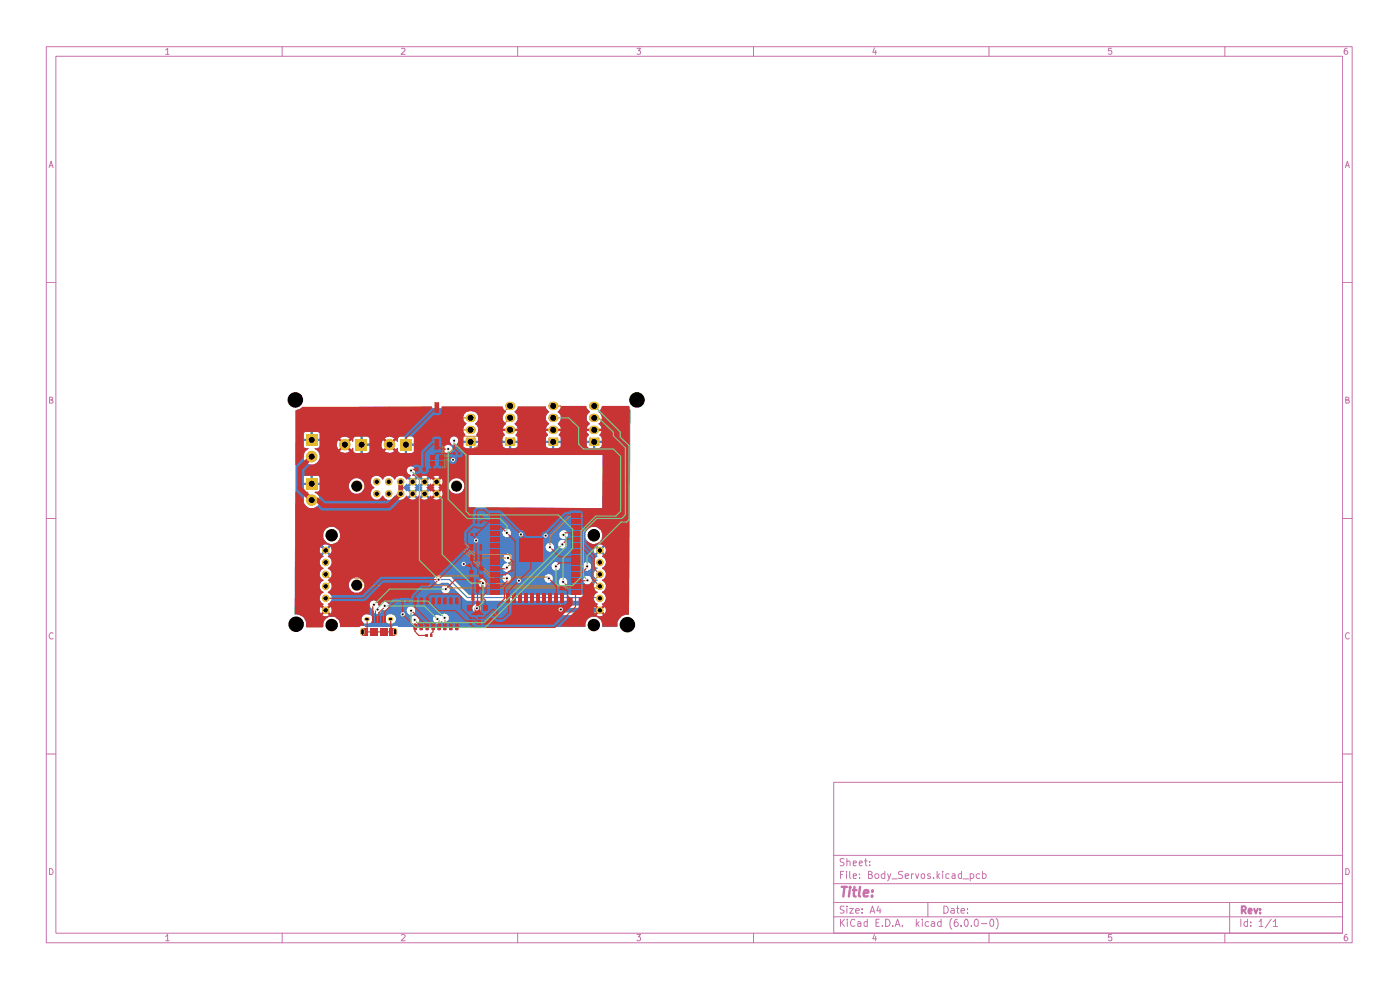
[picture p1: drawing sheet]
<svg xmlns="http://www.w3.org/2000/svg" width="297mm" height="210mm" viewBox="0 0 297 210" stroke-linecap="round" stroke-linejoin="round" font-family="sans-serif">
<g fill="none" stroke="#c872ab" stroke-width=".21">
<path d="M9.8 9.9h277.1v190.1h-277.1zM11.9 11.9h272.9v186.1h-272.9zM35.1 10.6l.5-.4v1.3M35.1 11.5h.8M59.9 9.9v2M85.2 10.3l.5-.1 .2 .4-.8 .9h.8M109.8 9.9v2M135.1 10.2h.8l-.4 .6h.3v.6h-.7M159.9 9.9v2M185.5 10.2l-.3 .9h.7M185.8 10.7v.8M209.8 9.9v2"/>
<path d="M235.8 10.2h-.6l-.1 .6h.7a.48 .48 0 0 1 0 .6 .48 .48 0 0 1-.7 0M259.8 9.9v2M285.7 10.2l-.4 .1-.1 1 .2 .2 .4-.1 .1-.4-.2-.2h-.5v.2M10.4 35.6l.4-1.4 .5 1.4M10.5 35.1h.7M285.4 35.6l.4-1.4 .5 1.4M285.5 35.1h.7M9.8 59.9h2.1M284.8 59.9h2.1M10.5 84.8h.6v-.5l-.6-.1v1.3h.5l.3-.4-.4-.3M285.5 84.8h.6v-.5l-.6-.1v1.3h.5l.3-.4-.4-.3M9.8 110h2.1"/>
<path d="M284.8 110h2.1M11.3 134.4a.57 .57 0 0 0-.8 0 .57 .57 0 0 0 0 .8l.3 .4 .5-.2M286.3 134.4a.57 .57 0 0 0-.8 0 .57 .57 0 0 0 0 .8l.3 .4 .5-.2M9.8 159.9h2.1M284.8 159.9h2.1M176.9 165.9h107.9v32.1h-107.9zM10.5 184.2a.71 .71 0 0 1 .7 .5 .71 .71 0 0 1-.2 .8h-.5zM35.1 198.6l.5-.4v1.4M35.1 199.6h.8M59.9 198v2M85.2 198.4l.1-.2h.4l.2 .4-.8 1h.8M109.8 198v2"/>
<path d="M135.1 198.2h.8l-.4 .5 .4 .3-.1 .5-.5 .1-.2-.2M159.9 198v2M176.9 194.5h107.9M176.9 191.4h107.9M176.9 187.5h107.9M176.9 181.4h107.9M178.3 195v1.5M178.3 185.5h.4M178.5 195.7l.7 .8M179 184.8h-.7v1.6M179.1 192.3h-.8a.61 .61 0 0 0 .1 .6 .61 .61 0 0 0 .6 .2l.1 .4a.6 .6 0 0 1-.9 .1M179.1 182.2h-.8a.53 .53 0 0 0 .1 .6 .53 .53 0 0 0 .5 .2l.2 .2-.2 .4h-.7"/>
<path d="M179.2 195l-.9 .9M179.6 184.8v.2M179.6 185.3v1.1M179.7 192.2v.2M179.7 182.8v-.1a.36 .36 0 0 1 .6 .2v.7M179.7 182.1v1.5M179.7 192.7v1M179.7 195v.2M179.7 195.5v1M180.3 192.7h.7l-.7 1h.7M180.3 184.8v1.3l.2 .3M181 185.8l.7-.1-.2-.4-.5 .1v.9h.6"/>
<path d="M181 183.1l.7-.1-.2-.4-.5 .1v.9h.6M181.4 195.2l-.4-.2a.78 .78 0 0 0-.6 .7 .78 .78 0 0 0 .6 .8l.4-.2M181.5 193.2l.8-.1-.1-.3-.4-.1-.3 .3v.5l.3 .2 .4-.1M181.9 195.6h.6l.1 .9M182.3 183.1l.7-.1-.2-.4-.4 .1-.1 .7 .2 .2h.4M182.4 186.2v.2M182.4 185.4v.1M182.6 195.9l-.7 .1v.4h.7M182.9 193.5v.2M182.9 192.8v.2M183.4 182.6h.6M183.6 182.1v1.3l.4 .2"/>
<path d="M184 195.6l-.4-.1-.3 .2v.6l.3 .2 .4-.1M184 195v1.5M184.2 185.5h.6l.2-.4-.3-.3h-.5v1.6h.5l.3-.2 .1-.4-.4-.3M184.5 183.5v.1M184.5 182.7v.2M184.6 193.7l.5-1.5 .5 1.5M184.7 193.3h.7M185.5 198.2l-.3 .9h.7M185.6 185.6a.47 .47 0 0 1 .4-.3 .47 .47 0 0 1 .4 .3v.4l-.3 .4-.4-.2zM185.8 198.6v1M185.8 195.7h.6M186.4 192.2l-.4 1h.9"/>
<path d="M186.5 195h-.7v1.5h.7M186.7 192.7v1M187.2 196.3v.2M187.7 185.4a.52 .52 0 0 0-.8 .2l.2 .7h.6M187.7 184.8v1.6M187.9 195a.78 .78 0 0 1 .9 .7 .78 .78 0 0 1-.9 .8zM188.3 185.3l.3 1.1M189 185.3l-.7 1.6M189.2 186.4h1.1M189.4 196.3v.2M189.9 196.5l.5-1.5 .5 1.5M190.1 196.1h.7"/>
<path d="M191.4 196.3v.2M191.5 184.9a.67 .67 0 0 0-.9 .2l.1 .3a.62 .62 0 0 1 .7 .8 .64 .64 0 0 1-.8 .1M192 185.8l.8-.1-.1-.3-.4-.1-.3 .2 .1 .8h.6M193.4 185.3v1.1M193.8 185.3l-.4 .3M194.2 185.3l.4 1.1 .3-1.1M194.4 195v1.5M194.6 195.9l.4 .6M195 195.5l-.6 .6M195.4 185.6l.3-.3 .4 .1v.9l-.4 .1-.3-.4zM195.7 195v.2M195.7 195.5v1"/>
<path d="M196.8 191.4v3.1M197 195.6h-.6l-.1 .7a.52 .52 0 0 0 .7 .1M197.4 185.4l-.4-.1-.2 .2v.3l.6 .2v.3h-.6M197.6 195.6h.6l.1 .9M198 186.2v.2M198.3 195.9h-.5l-.3 .3 .3 .3 .5-.1M198.8 184.8v1.6M198.9 185.8l.4 .6M199.3 185.3l-.5 .6M199.6 195.6h-.5l-.2 .7a.52 .52 0 0 0 .7 .1M199.6 195v1.5M200 184.8v.2"/>
<path d="M200 185.3v1.1M200.2 192.2a.78 .78 0 0 1 1 .8 .78 .78 0 0 1-1 .7zM201.3 185.4l-.4-.1-.2 .2v.7l.2 .2 .4-.1M201.8 192.8h.6v.9M201.9 194.8a1.74 1.74 0 0 0 0 2.3M202 185.4l.4-.1 .2 .2v.9M202.4 193.1h-.5l-.2 .3 .2 .3 .5-.1M202.6 185.7l-.7 .2 .2 .5 .5-.1M202.9 192.7h.6M203.1 192.2v1.3l.4 .2M203.1 195l-.4 .1a1.38 1.38 0 0 0-.2 1.3 .52 .52 0 0 0 .8-.1l-.1-.6-.3-.1-.4 .1-.1 .2M203.9 193.2l.7-.1v-.3l-.5-.1-.2 .3v.5l.2 .2 .5-.1"/>
<path d="M203.9 196.3v.2M204 185.4l-.5-.1-.2 .3 .1 .6 .1 .2 .5-.1M204 184.8v1.6M204.3 186.4h1.2M204.9 195a.89 .89 0 0 1 .3 1.4l-.1 .1a.88 .88 0 0 1-.2-1.5zM205.2 193.5v.2M205.2 192.8v.2M205.8 185.4a.52 .52 0 0 1 .8 .2l-.2 .7h-.6M205.8 185.3v1.6M206.1 196.3v.2M206.8 195.2l.4-.2 .3 .3v1l-.4 .2a.93 .93 0 0 1-.3-1.3zM207.9 185.4a.52 .52 0 0 0-.8 .2l.2 .7h.6"/>
<path d="M208.2 195.9h1.2M208.4 185.4a.52 .52 0 0 1 .8 .2l-.2 .7h-.6M208.4 184.8v1.6M209.8 198v2M210.3 195a.89 .89 0 0 1 .4 1.4l-.2 .1a.88 .88 0 0 1-.2-1.5zM211.3 194.8a1.74 1.74 0 0 1 0 2.3M235.8 198.2h-.6l-.1 .7 .3-.2 .4 .1v.7l-.4 .1-.3-.2M259.8 198v2M260.9 191.4v6.6M263.2 195v1.5M264.7 195.6l-.5-.1-.3 .3v.5l.3 .2 .5-.1M264.7 195v1.5"/>
<path d="M265.3 196.3v.2M265.3 195.6v.1M267.1 195.5l.4-.5v1.5M267.1 196.5h.9M269.7 195l-1.3 1.8M270.1 195.5l.5-.5v1.5M270.1 196.5h.9M285.5 184.2a.71 .71 0 0 1 .7 .5 .71 .71 0 0 1-.2 .8h-.5zM285.7 198.2a.58 .58 0 0 0-.5 .6v.7l.5 .1 .2-.3v-.3l-.2-.3h-.3l-.2 .3"/>
</g>
<path d="M263.4 193.1h.6a.47 .47 0 0 0 .3-.4 .47 .47 0 0 0-.3-.5h-.6v1.6M263.8 193.1l.5 .7M264.9 193.3l.7-.1-.2-.5-.4 .1-.1 .8 .1 .2 .5-.1M266.1 192.7l.3 1.1 .4-1.1M267.3 193.6v.2M267.3 192.8v.2" fill="none" stroke="#c872ab" stroke-width=".42"/>
<path d="M178.6 188.1h1.1M179.2 188.1l-.3 2.1M180.3 188.8l-.2 1.4M180.3 188.1v.3M180.9 188.8h.8M181.3 188.1l-.2 1.8 .4 .3M182.5 188.1l-.3 1.8 .3 .3M183.2 189.5l1-.2-.1-.4h-.7l-.2 1 .3 .3 .6-.1M185 190v.2M185.1 188.9v.2" fill="none" stroke="#c872ab" stroke-width=".51"/>
<path d="M62.7 87l1.3-.6 42.7 .2 .7 .7-.6 .8a1.42 1.42 0 0 0 .6 1.8l-.6 .7a1.51 1.51 0 0 0 .3 1.6l-.4 .6-.1 .7h3.2v-.7l-.5-.5a1.53 1.53 0 0 0-.2-2.5l.4-.2a1.52 1.52 0 0 0-.4-2.3l.5-.6h6.3l.6 .7a1.4 1.4 0 0 0 0 2.4 1.59 1.59 0 0 0-.4 2.1l.1 .5-.4 .4v.7h3.2v-.7l-.5-.4a1.84 1.84 0 0 0 .2-2.1l-.4-.4 .1-.2a1.45 1.45 0 0 0 .3-1.9l-.4-.4 .6-.7h5.6l.6 .6-.6 1v.9l.6 .6v.2a1.41 1.41 0 0 0-.1 2.3l-.5 .7v.5h3.2v-.5l-.5-.8a1.36 1.36 0 0 0-.3-2.3 1.43 1.43 0 0 0 0-2.5l.5-.6 6.4 .1-.4 43.4-.7 .1-1 .4-.6 .9-.1 1.3h-3.2v-.7a1.7 1.7 0 0 0-2.7-1.2 1.8 1.8 0 0 0-.9 1.9h-39.7l-.7-.3-.7 .3h-5.5l-.2-.2a.99 .99 0 0 0-1.2 .2h-4.1v-.7l-.2-.7-.3-.3h5.1l.1 .4 .6 .5h1l.3-.2 .3-.7h2.7l.1 .4 .6 .5h1l.3-.2 .3-.5h3.1a.95 .95 0 0 0 .6 .9l.8-.1 .4-.6v-.4h3l.2 .7 .2 .1a.86 .86 0 0 0 1.2-.3h.3a1.05 1.05 0 0 0 1.4-.3v-.8l-.3-.3a.89 .89 0 0 0-1.4 .2h-.3a.94 .94 0 0 0-1.3 .7h-3l-.3-.5a1.03 1.03 0 0 0-1.3 .1l-.2 .6h-3.1v-.4l-.3-.5a1.26 1.26 0 0 0-1.4-.2l-.5 .5-.1 .4h-2.7l-.3-.7a1.26 1.26 0 0 0-1.4-.2l-.5 .5-.1 .4h-5.1l-.8-.5h-.9l-.4 .3a1.8 1.8 0 0 0-.9 1.9h-3.7v-1a2.29 2.29 0 0 0-2.4-1.7v-.8h5.3a1.28 1.28 0 0 0 2 1 1.28 1.28 0 0 0-.2-2.2h8.8l.3 .6 .4 .2 .1 .4a1.06 1.06 0 0 0 1.1 .7l.4-.2 .2-.5h5.4l.2 .7 .2 .1a.97 .97 0 0 0 1.4-.4l-.1-.9h12.2v.2a.89 .89 0 0 0 .8 .8 .89 .89 0 0 0 .9-.5l.1-.8-.4-.4a.91 .91 0 0 0-1.4 .7l-12.3-.1a.95 .95 0 0 0-1-.2 .95 .95 0 0 0-.6 .8h-5.4l.1-.2 .4 .2 .7-.2 .4-.4v-.7a.99 .99 0 0 0-1.1-.5 .99 .99 0 0 0-.8 .8l-.4-.2v-.4a.94 .94 0 0 0-1-.5 .94 .94 0 0 0-.8 .9h-8.8v-.3a1.27 1.27 0 0 0 .8-1.2 1.27 1.27 0 0 0-.9-1.2 1.68 1.68 0 0 0 .9-1.5h3.6v.4a2.11 2.11 0 0 0 1.1 1.2h1.1l.8-.7h16.6a.89 .89 0 0 0 1.2 .8l.6-.5v-.7l-.2-.3a.96 .96 0 0 0-1.6 .7h-16.6l.1-.1a1.94 1.94 0 0 0-.2-2h15.2v.2a.95 .95 0 0 0 1.4 .7l.1-.2h1.5l3.7 3.7 .3 .1h27l.1 .4 .6 .4-.3 .2h-7a1.1 1.1 0 0 0-1.6 .5l.2 1 .3 .3 .5 .3 7.7 .1a1.31 1.31 0 0 0 1.8-.6 1.31 1.31 0 0 0-.7-1.8l.1-.2a1.27 1.27 0 0 0 .7-1.2 1.27 1.27 0 0 0-.8-1.2 1.55 1.55 0 0 0 .7-1.6l-.1-.5-.6-.4 .1-.1a1.3 1.3 0 0 0 .6-1.6l-.1-.4-.6-.4 .1-.1a1.36 1.36 0 0 0 .3-2.2l-.4-.3 .2-.2-.6-.7-.7 .7 .1 .1v.2a1.31 1.31 0 0 0-.7 1.2 1.31 1.31 0 0 0 .7 1.2v.1a1.19 1.19 0 0 0-.6 1.6l.1 .5 .6 .4a1.33 1.33 0 0 0-.8 1.2 1.33 1.33 0 0 0 .7 1.3h.1l-.6 .6h-26.8l-2.5-2.5h4.6a.93 .93 0 0 0 .7 .9 .93 .93 0 0 0 1.1-.5v-.7l-.2-.2a.86 .86 0 0 0-1-.3l-.4 .2-.2 .6h-4.6l-1-1h10.7a.89 .89 0 0 0 .9 .9 .89 .89 0 0 0 .9-.9h7.1l.2 .7 .5 .2 .6-.2h1.7a.95 .95 0 0 0 .8 .9 .95 .95 0 0 0 1-.4l-.1-.8h3.5l.2 .5 .3 .3a.97 .97 0 0 0 1.4-1l-.5-.6-.7-.1-.5 .3-.2 .6h-3.5a.87 .87 0 0 0-1-.6 .87 .87 0 0 0-.7 .9h-1.6l.4-.3v-.8a1.03 1.03 0 0 0-1.1-.5l-.5 .2-.2 .7h-7.1a.92 .92 0 0 0-.6-.8 .92 .92 0 0 0-1 .1l-.2 .7h-10.7l-.1-.3-.5-.1h-1.6l-.2-.1a.89 .89 0 0 0-1.4 .7h-15.3l-.6-.4a1.67 1.67 0 0 0-2.2 1.6h-3.6l-.3-.6-.6-.4 .1-.1a1.3 1.3 0 0 0 .7-1.6l-.2-.4-.6-.4 .1-.2h37l.2 .7a.92 .92 0 0 0 1.6-.4v-.6h8.6a.89 .89 0 0 0 .9 1 .89 .89 0 0 0 .9-1h4.8v.2a.94 .94 0 0 0 .8 .8 .94 .94 0 0 0 1-.5v-.8l-.3-.3a.94 .94 0 0 0-1.5 .6h-4.8v-.3a.92 .92 0 0 0-1-.6 .92 .92 0 0 0-.8 .9h-8.6l-.3-.4-.4-.2v-.2l.7-.3 .2-.3v-.7l-.2-.3a.94 .94 0 0 0-1.1-.1 .94 .94 0 0 0-.5 .9l.3 .5 .4 .2v.3a.87 .87 0 0 0-.9 .9h-36.9l.1-.1a1.36 1.36 0 0 0-.3-2.3l.3-.2-.7-.7-.7 .7 .3 .2a1.33 1.33 0 0 0-.9 1.2 1.33 1.33 0 0 0 .8 1.3v.1a1.19 1.19 0 0 0-.7 1.6l.2 .5 .6 .4a1.33 1.33 0 0 0-.9 1.2 1.33 1.33 0 0 0 .8 1.3v.1a1.3 1.3 0 0 0-.8 1.2 1.3 1.3 0 0 0 .8 1.2l.1 .1-.6 .4-.3 .9h-5.3l.1-12.7h5.2l.2 .6 .7-.6h.7l.7 .6 .1-.1a1.16 1.16 0 0 0 0-1.2h45.5v.1a1.06 1.06 0 0 0 1.1 .8l.5-.2h8.7l.2 .6 .7-.6h.7l.7 .6 .1-.1a.95 .95 0 0 0-.1-1.2l-.7 .7h-.7l-.7-.7-.2 .7h-8.7l.2-.4v-.7l-.2-.2h1.1l.1 .5 .5 .3 .8-.1 .4-.5h6.4l.7 .7 .6-.7-.4-.2-.9 .2h-6.4a.9 .9 0 0 0-.7-1.1v-.3h.4l.4-.3 .2-.5h3.7v.5a1.79 1.79 0 0 0 1.7 1.4 1.79 1.79 0 0 0 1.8-1.4 1.67 1.67 0 0 0-1.1-2.2h-1l-.5 .2a1.66 1.66 0 0 0-.9 1.5h-3.7v-.3l-.4-.6h-1a.9 .9 0 0 0-.5 .9 .9 .9 0 0 0 .8 .8v.3h-.4l-.5 .3-.1 .6h-1.1a.81 .81 0 0 0-1.3-.1l-.3 .7h-45.6l-.7 .7h-.7l-.7-.7-.2 .7h-5.2v-1.1h5.8l.7 .7 .6-.7a1.16 1.16 0 0 0-1.3 0h-5.8v-2.2h6v.5a1.79 1.79 0 0 0 1.7 1.4 1.79 1.79 0 0 0 1.8-1.4v-1h34.5a.95 .95 0 0 0 .7 .9 .95 .95 0 0 0 1.1-.4v-.8l-.2-.2a.84 .84 0 0 0-1.4-.1l-.2 .6h-34.5l-.2-.5-.9-.7h-1.1l-.6 .3-.5 .4-.2 1h-6l.1-7.4h1.7v.4l.3 .5 .6 .6 .4 .2h.8l.4-.2 60.9 .2v-11.3h-28.4v11.1h-32.4l.2-.2a1.81 1.81 0 0 0-.2-2.8h-.2v-.3h.6l.3-.2 .1-1h6.2v.4a1.91 1.91 0 0 0 1.2 1.2h3.5l.1 .7 .9 .6 .8-.2 .6-.6h.2l.1 .2a1.25 1.25 0 0 0 2.2-.1l.2-.1 .1 .2a1.21 1.21 0 0 0 1.7 .4l1.3-.1a.94 .94 0 0 0 1.3 0h1.2l.4 .3h.5l.5-.3-.7-.6-.7 .6h-1.2l-.7-.6-.6 .6h-1.2l.5-.5h.2v.2l.7-.7h.8l.7 .7 .1-.2h.2l.1 .2 .7-.7h.7l.7 .7 .2-.2h.1l.1 .2a1.25 1.25 0 0 0 2.2-.1 1.19 1.19 0 0 0-.7-1.8l.4-.4h1.8v.3a1.66 1.66 0 0 0 1.2 1.3l1-.1a1.66 1.66 0 0 0 1-1.9 1.66 1.66 0 0 0-1.8-1.3 1.66 1.66 0 0 0-1.4 1.7h-1.7l.1-.1a1.24 1.24 0 0 0-.4-1.9 1.24 1.24 0 0 0-1.8 .6h-.2l-.1-.2-.7 .7 .7 .7 .3-.3 .7 .8-.7 .8h-.2l-.1-.1-.7 .6h-.7l-.7-.6-.1 .1h-.3v-.1l-.7 .6h-.8l-.7-.6v.1h-.3l-.7-.8 .3-.2h1.2l.1 .2-.1 .2 .6 .7 .7-.7-.2-.1 .1-.2 1.3-.1 .2 .2-.2 .2 .7 .7 .7-.7-.3-.1 .3-.3-.7-.7-.7 .7h-1.2l-.7-.7-.6 .7h-1.2l.5-.6h.2v.3l.7-.7h.8l.7 .7 .1-.3h.2l.1 .3 .7-.7-.7-.7-.1 .2h-.3v-.2l-.7 .7h-.8l-.7-.7v.2h-.3v-.2a1.27 1.27 0 0 0-1.2-.6 1.27 1.27 0 0 0-1.1 .8h-.2v-.2a1.27 1.27 0 0 0-1.2-.6 1.27 1.27 0 0 0-1.1 .8h-.3v-.2a1.32 1.32 0 0 0-1.3-.5 1.32 1.32 0 0 0-1 .9v.7l.7 .8v.1a1.11 1.11 0 0 0-.7 1.2h-2.6a1.67 1.67 0 0 0 1.2-1.9 1.67 1.67 0 0 0-1.8-1.3 1.67 1.67 0 0 0-1.5 1.6h-6.2v-.2h-3.4v1.2l.4 .2h.6v.3a1.42 1.42 0 0 0-1 1.5h-1.7v-3.8l5.1 .1v-1.1l-.2-.4h-1.2v1.4h-.5v-1.4h-1.2l-.3 .3v1.1h-1.7v-2.5h23.6l.2 .7 .7 .3-.3 .3 .6 .7 .7-.7h1.2l.7 .7 .7-.7-.5-.2-.9 .2h-1.3l-.6-.2v-.2l.6-.5v-.7l-.2-.2a.84 .84 0 0 0-1.4-.2l-.2 .7h-23.6v-3h1.7v.5a1.69 1.69 0 0 0 2.1 1.2 1.73 1.73 0 0 0 1.4-1.6 1.73 1.73 0 0 0-1.2-1.7l.9-.2 .2-.3v-.4h3.7v.4a1.82 1.82 0 0 0 2.7 1.1l.6-.8h.1v.7l.5 .4h2.5l.4-.3 .1-1.2h-1.4v1.4h-.5v-1.7h4.4l.1 .8a1.75 1.75 0 0 0 1.7 1 1.75 1.75 0 0 0 1.5-1.1l.2 .1 .1 .7 .4 .3h2.5l.4-.3v-.6h6.3v.2a.91 .91 0 0 0 .8 .7 .91 .91 0 0 0 .9-.4l.1-.8a.92 .92 0 0 0-1-.6 .92 .92 0 0 0-.8 .9h-6.3v-.6h-1.4v1.4h-.5v-1.9h1.9v-.6h7.6l.3 .6 .4 .3h2.2l.1 .4 .5 .3h1.9l.5-.3 .1-.4h5.2l.2 .4 .5 .3h1.9l.5-.3 .1-.4h6l.1 .4 .5 .3h2l.5-.3 .1-.4h5.5l.1 .4 .5 .3h2l.4-.3 .2-.3v-.5h-1.4v1.1h-.5v-1.1h-1.3v.4h-5.5v-.4h-1.4v1.1h-.5v-1.1h-1.3v.4h-6v-.4h-1.3v1.1h-.6v-1.1h-1.3v.4h-5.2v-.4h-1.3v1.1h-.5v-1.1h-1.3v.4h-1.9l.5-.3 .3-.3v-.7l-.4-.4a.91 .91 0 0 0-1.4 .8h-7.6v-.6l-.3-.3h-1.1v1.5h-.5v-1.5h-1.1l-.3 .3-.1 .7-.2 .1a1.71 1.71 0 0 0-1.5-1.1 1.71 1.71 0 0 0-1.6 1l-.2 .7h-4.4v-.2h1.9l-.1-1.2-.3-.3h-1v1.5h-.5v-1.5h-1.1l-.5 .4v.7l-.2-.1a1.08 1.08 0 0 0-.9-.8 1.67 1.67 0 0 0-2.3 1.5h-3.7v-.7h-3.4v1.2l.5 .3h.5l-.3 .4a1.61 1.61 0 0 0-.7 1.3h-1.7v-3.8h5.1v-1l-.4-.4h-1v1.4h-.5v-1.4h-1.1l-.4 .3v1.1h-1.7v-1.9h35.6l.1 .7 .3 .4-.4 .6v.7h3.1v-.7l-.4-.4a1.84 1.84 0 0 0 .2-2.1l-.4-.4 .1-.2a1.45 1.45 0 0 0 .3-1.9 1.89 1.89 0 0 0-2.1-.5 1.48 1.48 0 0 0-.7 1.9l.6 .7-.5 .5-.2 .7h-35.6z" fill="#4d7fc4"/>
<path d="M93 122.9h2.3l3.8 3.8h28l.2 .2" fill="none" stroke="#4d7fc4" stroke-width=".25"/>
<path d="M119 129.3v.2h8.3" fill="none" stroke="#4d7fc4" stroke-width="1"/>
<path d="M99.8 91.2h-3.4l-2.2 2.1v7.6l.3 .3v11.2l10.3 10.3h2.7M99.8 88.6h-3.2l-2.8 2.8v9.7l.3 .2v11.2l11.2 11.3h2.3l1.4-1.4h7.2l.2 .3M108.2 88.6l-4.3 4.4h-.9l-4.1 3.8v7.8l-1.8 1.8v7.2l3.9 4h7l.5 .5v1.3l-1 1M108.2 86.1l-4 4v1.1l-1.3 1.3h-5.1v1.1l-3.1 3.1v4.1l.2 .2v11.2l6.3 6.2h6.6M117.3 86.1h1.6l3.6 3.6v4l1.8 1.8h6.6l1.3 1.3v11.7l-1.1 1h-10.1l-4.3 4.3v2.3M69.1 124.4l1.8-1.8h5.4l2.1 2.1 .4-.5h16l.5 .5h31.6l.4-.3M69.1 121.8l.9 1 .6-.6h31.3l2.1 2.1h20.8l2.5-2.5" fill="none" stroke="#ce7d2c" stroke-width=".25"/>
<g fill="#c83434">
<path d="M62.7 87l.8-.2 .7-.5 27.4-.1 .1 .3-6.1 6.1-.9 .1-.3 .3-.1 .7-.3-.4-1 1 1 1 .3-.3 .1 .7 .5 .4h2.5l.3-.2 .1-3-.3-.4 1.4-1.4h9.4l.1 .7 .3 .4-.4 .6v1.9l.6 .4h1.9l.5-.3 .1-.4h5.2l.2 .4 .5 .3h1.9l.6-.4v-.3h6l.1 .4 .5 .3h2l.5-.3 .1-.4h5.5l.1 .4 .5 .3h2l.4-.3 .2-.3v-1.5l-.5-.6 .4-1h-3.1l.5 .9-.5 .6v1.5h-5.5v-1.6l-.5-.4 .5-1h-3.2l.4 .8-.4 .6v1.6h-6v-1.6l-.5-.5 .5-.9h-3.1l.4 1-.3 .2-.2 .4v1.4h-5.2v-1.6l-.4-.4 .3-.7a1.42 1.42 0 0 0-.5-1.8l.5-.7a1.38 1.38 0 0 0-.9-1.9h-.9a1.35 1.35 0 0 0-1.1 1.9l.6 .7-.5 .5-.2 .7h-9.4l3-3h1.3l.4-.3 .1-1.6h12.9l.2 .7 .6 .4-.6 .8a1.48 1.48 0 0 0 .6 1.8 1.19 1.19 0 0 0-.7 1h3.1l-.1-.4-.6-.7a1.48 1.48 0 0 0 0-2.5l.4-.3 .4-.8h5.9l.2 .7 .5 .5a1.4 1.4 0 0 0 0 2.4l-.5 .6-.2 .5h3.2l-.1-.4-.6-.6 .6-.7 .1-1-.7-.8 .8-1.3 5.4 .1v.5l.6 .6-.6 1v.9l.6 .8-.5 .4-.1 .5h3.1l-.2-.6-.5-.4 .2-.2a1.37 1.37 0 0 0-.2-2.3l.4-.4 .5-.9h5.6l.2 .2-.2 44-.7 .1a2.11 2.11 0 0 0-1.7 1.7l-.1 .8h-3.1l-.3-1.3-.8-.7-1.1-.1-.7 .3a2.01 2.01 0 0 0-.8 1.7l-5.1 .1-.1-.1 2.3-2.3h5.4l.4 .2 .9-.1-.6-.8-.7 .7h-5.4l1-1h3.8l.2 .6 .7-.6h.7l.8 .6 .1-.4-.1-.9-.8 .7h-.7l-.7-.7-.2 .7h-3.8l.6-.7v-2.1h.6l.2-.4v-2.3h1.4l.5-.5 .5 .5a1.26 1.26 0 0 0 .7 1.6v.1a1.33 1.33 0 0 0-.3 2.1l.3 .2 .1 .2-.2 .2 .7 .7 .6-.7-.2-.2 .1-.2a1.31 1.31 0 0 0 .7-1.2 1.31 1.31 0 0 0-.8-1.2 1.55 1.55 0 0 0 .7-1.6l-.1-.5-.6-.4 .1-.1a1.33 1.33 0 0 0 .7-1.2 1.33 1.33 0 0 0-.8-1.2 1.55 1.55 0 0 0 .7-1.7l-.1-.5-.6-.4 .1-.1a1.31 1.31 0 0 0 .7-1.2 1.31 1.31 0 0 0-.9-1.2l-.8 .1a1.51 1.51 0 0 0-.9 1.2l-1.5-1.5v-.5l.2-.1 .1 .2a1.88 1.88 0 0 0 3.1-.9 1.82 1.82 0 0 0-1-2.1 1.82 1.82 0 0 0-2.2 .5l-.1 .1h-.2v-.1l-.7-.6-.1-3.3-.3-.2h-2.2l-.4 .3h-.8l-4.1 4.1h-.1a1.09 1.09 0 0 0-.8 1h-3.1l-.3-.2a1.17 1.17 0 0 0-1-1.1l-4.1-4h-2.6l-.6-.7 24.7 .1v-11.3h-28.4v11.1h1.5v.2l-.5 .6-.2 .8v.5l.2 .3-.2 1.2h-.1l-1.6 1.7v2.3l.6 .8-6.1 6-.7 .3h-11.5l-3.9 3.9h-6.7l-.7-.6a1.68 1.68 0 0 0 .9-1.5h3.6v.3a2.35 2.35 0 0 0 1.1 1.3l1.1-.1a1.65 1.65 0 0 0 .4-2.9 1.65 1.65 0 0 0-2.6 1.4h-3.6l-.3-.6-.6-.4 .1-.1a1.33 1.33 0 0 0 .8-1.2 1.33 1.33 0 0 0-.9-1.2 1.55 1.55 0 0 0 .8-1.7l-.2-.5-.6-.4 .1-.1a1.31 1.31 0 0 0 .8-1.2 1.31 1.31 0 0 0-1-1.2l-.7 .1a1.27 1.27 0 0 0-.9 1.1 1.27 1.27 0 0 0 .8 1.2v.2a1.3 1.3 0 0 0-.8 1.2 1.3 1.3 0 0 0 .8 1.2v.1a1.32 1.32 0 0 0-.5 2.1l.5 .2v.3a1.3 1.3 0 0 0-.8 1.2 1.3 1.3 0 0 0 .8 1.2v.1a1.33 1.33 0 0 0-.4 2.1l.4 .2 .1 .2-.3 .2 .7 .7 .7-.7-.3-.2 .1-.2 .6-.5h7.2l3.9-3.9h10l-.4 .5h-1.5l-1.9 2-.3 .9-.4-.2-3.3 .2-1 1-.5-.2a.77 .77 0 0 0-1.1 .2l-.4 .5-.3-.2v-.4a1.03 1.03 0 0 0-1-.6l-.5 .3-.3 .5v2.2h-.9l-.3 .2a.95 .95 0 0 0-.5 .8 .95 .95 0 0 0 .5 .9l-.1 .6-.3-.1-.6 .3h-4.1v-.7l-.2-.7-.6-.5-.5-.3h-.9l-.5 .3a1.92 1.92 0 0 0-.8 1.9l-3.6 .1-.1-.2v-.9a2 2 0 0 0-1.2-1.5l4.7 .1a1.03 1.03 0 0 0 1.4-.1l-.7-.7-.7 .7h-4.9l-.9-.2v-.8h5.2l.2 .6 .7-.6h.7l.7 .6 .3-.4-.2-.9-.8 .7h-.7l-.6-.7-.3 .7h-5.2l.1-16h5.9v.5a1.75 1.75 0 0 0 1 1.2 1.89 1.89 0 0 0 2.5-1.2 1.83 1.83 0 0 0-1-2.1 1.83 1.83 0 0 0-2.2 .5l-.2 .5-.1 .6h-5.9v-9.3l1.7 1.6v.7a1.69 1.69 0 0 0 2.5 1.1l.4-.2 .9 .9h14.5l.4-.3 2-2 .5-.2 .6-.6h.2l.5 .6 .4 .2 .8-.2 .6-.6h.2l.1 .2a1.21 1.21 0 0 0 1.7 .4l1.2-.1a.94 .94 0 0 0 1.4 0l-.7-.6-.7 .6h-1.1l.5-.5h.1l.1 .2 .7-.7h.8l.6 .7 .3-.5v-.4l-.3-.4-.6 .6h-.8l-.7-.6-.1 .1h-.2l-.7-.8 .3-.2h1.1l.2 .2-.2 .2 .7 .7 .7-.7-.3-.1 .3-.3-.2-.1h2.1v.3a1.63 1.63 0 0 0 1.2 1.3l1-.1a1.66 1.66 0 0 0 1-1.9 1.66 1.66 0 0 0-1.8-1.3 1.66 1.66 0 0 0-1.4 1.7h-2.1l-.5-.6-.7 .7h-1.1l.5-.6h.1l.1 .3 .7-.7h.8l.6 .7 .3-.5-.2-.9-.7 .7h-.8l-.7-.7-.1 .2h-.2l-.4-.6h1.1l.7 .7 .7-.7-.5-.2-.9 .2-2.2-.2-.6 .4-.2 .4h-.3l-.3-.5-.8-.4v-.1l.3-.2 .8 .1 .6-.4v.1a1 1 0 0 0 1.2 .2 1 1 0 0 0 .5-1.1h.5l.1-1.3 .4 .1v1.2h.4l.2-.3h.3l.2 .3h1.3l.4-.4v-1.3l.5 .1a.93 .93 0 0 0 .8 .7 .93 .93 0 0 0 .9-.6v-.8l.9-.1 .4-.5-.1-.8-.6-.3-.6-.6 .3-1.7a1.05 1.05 0 0 0-1.5-.3l-.3 .5v.3l.3 .5-.1 .4a.84 .84 0 0 0-1.2 .2h-.4l-.4-.4v-1.3l-.2-.3h-1.5l-.2 .3v.6h-.3l-2.1 2.2v3l-.1 .1-.6-.3h-.6l-.6 .3a.93 .93 0 0 0-1.1 1.1l.2 .5 .7 .3-.7 .5-.1 .4h-.3v-.2l-.8-.6h-.7l-.6 .4-.2 .4h-.2v-.2l-.8-.6h-.8l-.6 .4-.1 .4h-.3l-.3-.5-.4-.3h-.8l-.6 .4-.2 .6v.7l.7 .8-.2 .2a1.26 1.26 0 0 0-.4 1.6 1.26 1.26 0 0 0 1.5 .7l1-.7 .1 .2 .7 .6v.2l-13.2 .1-.9-1.1-.5-.1-.8-.7 .7-.1 .3-.2 .1-1h6.2a1.92 1.92 0 0 0 1.2 1.6l1-.1a1.65 1.65 0 0 0 .4-2.9 1.65 1.65 0 0 0-2.6 1.4h-6.2v-1.8l-.2-.4h-3v-1.2l1.2-1.1a1.79 1.79 0 0 0 1.7-.8 1.79 1.79 0 0 0 .1-2h-.2h4.7a1.68 1.68 0 0 0 2.1 0l-1-1.1-1.1 1.1h-4.7l-.7-.6 .9-.2 .2-.3v-.4h3.7l.3 1 1-1h.8l.9 1 .4-.3v.7l.5 .4h2.5l.4-.3h3.4a2.07 2.07 0 0 0 2 0l-1.1-1.1-1 1.1h-3.3l.1-1.5h2.5v.5l.4 .5 1-.9-1-1.1-.4 1h-2.5l-.1-1.3h3.3l1 1 1.1-1a1.68 1.68 0 0 0-2.1 0h-3.3l-.3-.4h-2.6l-.5 .4-.1 .7-.3-.4-.9 1h-.8l-1-1-.3 1h-3.7v-1.3h4.3l1.1 1 1-1a1.66 1.66 0 0 0-2.1 0h-4.3v-1l-.4-.4h-2.6l-.4 .3v2.8l.5 .4h.5v.1l-.7 .6-.3 .7v.6l-1.5 1.5h-.2z"/>
<path d="M102.4 131.7h.6l.8-.9 .7 .3 1 .8h1.1l.4-.2 1.5-1.4 .1-2h11.3l.3-.3v-2.5l-.3-.3h-1.2v-1.1l.8 .3 .6 .7h.5v1.4l.4 .2 .5 .1v1.6l-4.2 4.1h-14.8l-.1-.4z"/>
<path d="M101.1 122.8l.6 .4h.7l.1 .2v2h-.3l-.1-.3h-.6l-.1 .9v1.3l.4 .5 .3 .2-.2 .4v1.3l.6 .5v.2h-1.2l-.2 .2-.9-.1-.3-.3 .6-.2 .2-.3v-.8l.3-.5v-.7l.2-.4-.2-2.8h1.1a.81 .81 0 0 0-.6-1v1h-.5z"/>
</g>
<g fill="none" stroke="#c83434" stroke-width=".25">
<path d="M88.3 99.6h-.8l-.3 .2M90 99.6h.1M92.6 86.4l-6.5 6.6v1.3M93.7 97.1h1.9l.5 .4M95.1 95.2h-1.5l-1-1h-.8l-1.8 1.8v3.6M96.4 93.5v1.6l1.1 1.1M96.4 96.2h-3.9l-.8 .9M98.4 119.6l.2 .4h1.1l.3 .3v.9M100.1 113.4h.1M100.1 118.4l.1 .1v1l1.1 1.1v.9l.8 .8M100.1 113.4l.9 .9v4.1M101.1 110.7h.1"/>
<path d="M101.1 110.7v-2.2l.3-.3h1.3l1 1h2.6l6.3 6.3v5.1l-4.7 4.8v4.6l-1.3 1.2h-1l-1-.9M102 109.5l1 1M102 118.4v1.9l.3 .3M102.4 112h-1.1l-.3-.2h-.6l-1.3 1.2v2.1l1 1h-.2l-8.6 8.6h-1.6l-1.6 1.7v2.5l3.8 3.8v1.3l-.5 .4v.4M103.9 110.5l-2.9 2.9M105.1 111.8h1.2l3 3v7.6l-2.3 2.3v2.3l-1.4 1.4v1.9M105.1 110.5h-2.8l-.3 .2M107.8 118.4h.2l.8 .7v1.8l-.3 .3h-.5l-.8 .7h-2.1M116.7 116.1l2 2h3.4M122.1 109.2h-2l-7.5 7.6M122.1 111.8h.7l1 1v2.8l2.3 2.3v2.7l1.2 1.2M122.1 114.3h-1.7l-1.1 1.2"/>
<path d="M122.1 115.6h.7l2.8 2.8v4.3l1.7 1.7M122.1 119.4h-3.5l-.7 .7M122.1 113h-2.2l-.4 .5M77.9 131.3v2.3l-.4 .4h5.7M79.3 128.3l-.2 .2v2.8M81.6 131.3v-1.6l2.2-2.1h1.6v2.7l2.7 2.6v1l.7 .9h1.7M82.9 131.3v1.7l.9 1M87.2 129.5l3.4 3.4M88 131.5l1.3 1.4M88.1 127.4l-.2 .2h-1.5M90.6 127.4v-.7l.7-.7h5.8l.8 .7v2.4l1.9 2h.8l.7 .6h.4M91.9 127.4v1l1.1 1.1h3.6l2.2 2.2h1.8l.7 .7h.4"/>
<path d="M93 122.9h-11.9l-4 4h-8M94.6 125l2-2.1h3.4l.3 .4v5.1l-.6 .6M102.3 122.3l.8 .8v2.6l-.8 1 .7 .6v1.7M104.6 130.3h.1M105.6 130.1l-.9-.8h-.2l-1.8 1.8h-1M107.5 122.7v.7l-1.2 1.1h-1.2M107.5 120.4l-.3 .2h-2.1M116.4 122.7l1.6 1.7v2.3M119.5 123.4l1 1.1h1.6M122.1 125.7v3l-4.4 4.4h-17.2l-.7-.7M124.5 120.1v.3l-1.6 1.5h-.8M124.6 123.1l-2.5 .1"/>
</g>
<path d="M80.1 129.3l-.4 .3v1.7M80.3 130h.1M80.3 130v1.3M81.6 128.5v.3l-1.3 1.2M92.8 131.3l.3 .4v1.2M94.3 131.1l.1 1.8" fill="none" stroke="#c83434" stroke-width=".21"/>
<path d="M66.1 96.9l-2.5 2.5v4.1l2.5 2.6h1.3l1.2 1.2h13.8l2.6-2.6v-2.5" fill="none" stroke="#c83434" stroke-width="1"/>
<g fill="#c83434">
<path d="M78.8 130.6h.4v1.4h-.4z"/>
<path d="M79.5 130.6h.4v1.4h-.4z"/>
<path d="M80.2 130.6h.3v1.4h-.3z"/>
<path d="M76.9 133.3h1.2v1.5h-1.2z"/>
<path d="M78.6 133.3h1.5v1.5h-1.5z"/>
<path d="M80.8 130.6h.4v1.4h-.4z"/>
<path d="M81.4 130.6h.5v1.4h-.5z"/>
<path d="M82.6 133.3h1.2v1.5h-1.2z"/>
<path d="M80.6 133.3h1.5v1.5h-1.5z"/>
<path d="M99.6 131.6h.5v.3h-.5z"/>
<path d="M99.6 132.2h.5v.3h-.5z"/>
<path d="M101.4 132.2h.5v.3h-.5z"/>
<path d="M101.4 131.6h.5v.3h-.5z"/>
<path d="M101.4 130.9h.5v.3h-.5z"/>
<path d="M105.4 130.1h.3v.4h-.3z"/>
</g>
<path d="M105.4 130.1h.3v.4h-.3z" fill="none" stroke="#c83434" stroke-width=".25"/>
<path d="M104.5 130.1h.2v.4h-.2z" fill="#c83434"/>
<path d="M104.5 130.1h.2v.4h-.2z" fill="none" stroke="#c83434" stroke-width=".25"/>
<g fill="#c83434">
<path d="M102.4 128.4h1v1.2h-1z"/>
<path d="M99.6 130.9h.5v.3h-.5z"/>
<path d="M99.2 128.4h1v1.2h-1z"/>
<path d="M100.2 126.1h.3v1.2h-.3z"/>
</g>
<path d="M100.2 126.1h.3v1.2h-.3z" fill="none" stroke="#c83434" stroke-width=".34"/>
<path d="M102.1 126.1h.3v1.2h-.3z" fill="#c83434"/>
<path d="M102.1 126.1h.3v1.2h-.3z" fill="none" stroke="#c83434" stroke-width=".34"/>
<path d="M91.6 132.3h.5v1.3h-.5z" fill="#c83434"/>
<path d="M91.6 132.3h.5v1.3h-.5z" fill="none" stroke="#c83434" stroke-width=".21"/>
<path d="M92.9 132.3h.5v1.3h-.5z" fill="#c83434"/>
<path d="M92.9 132.3h.5v1.3h-.5z" fill="none" stroke="#c83434" stroke-width=".21"/>
<path d="M94.1 132.3h.6v1.3h-.6z" fill="#c83434"/>
<path d="M94.1 132.3h.6v1.3h-.6z" fill="none" stroke="#c83434" stroke-width=".21"/>
<path d="M95.4 132.3h.5v1.3h-.5z" fill="#c83434"/>
<path d="M95.4 132.3h.5v1.3h-.5z" fill="none" stroke="#c83434" stroke-width=".21"/>
<path d="M96.7 132.3h.5v1.3h-.5z" fill="#c83434"/>
<path d="M96.7 132.3h.5v1.3h-.5z" fill="none" stroke="#c83434" stroke-width=".21"/>
<path d="M91.4 134.6h.2v.4h-.2z" fill="#c83434"/>
<path d="M91.4 134.6h.2v.4h-.2z" fill="none" stroke="#c83434" stroke-width=".25"/>
<path d="M90.3 134.6h.4v.4h-.4z" fill="#c83434"/>
<path d="M90.3 134.6h.4v.4h-.4z" fill="none" stroke="#c83434" stroke-width=".25"/>
<path d="M87.8 132.3h.5v1.3h-.5z" fill="#c83434"/>
<path d="M87.8 132.3h.5v1.3h-.5z" fill="none" stroke="#c83434" stroke-width=".21"/>
<path d="M89.1 132.3h.5v1.3h-.5z" fill="#c83434"/>
<path d="M89.1 132.3h.5v1.3h-.5z" fill="none" stroke="#c83434" stroke-width=".21"/>
<path d="M90.3 132.3h.5v1.3h-.5z" fill="#c83434"/>
<path d="M90.3 132.3h.5v1.3h-.5z" fill="none" stroke="#c83434" stroke-width=".21"/>
<path d="M90.3 126.8h.5v1.3h-.5z" fill="#c83434"/>
<path d="M90.3 126.8h.5v1.3h-.5z" fill="none" stroke="#c83434" stroke-width=".21"/>
<path d="M89.1 126.8h.5v1.3h-.5z" fill="#c83434"/>
<path d="M89.1 126.8h.5v1.3h-.5z" fill="none" stroke="#c83434" stroke-width=".21"/>
<path d="M87.8 126.8h.5v1.3h-.5z" fill="#c83434"/>
<path d="M87.8 126.8h.5v1.3h-.5z" fill="none" stroke="#c83434" stroke-width=".21"/>
<path d="M86.2 127.4h.3v.4h-.3z" fill="#c83434"/>
<path d="M86.2 127.4h.3v.4h-.3z" fill="none" stroke="#c83434" stroke-width=".25"/>
<path d="M85.3 127.4h.2v.4h-.2z" fill="#c83434"/>
<path d="M85.3 127.4h.2v.4h-.2z" fill="none" stroke="#c83434" stroke-width=".25"/>
<path d="M99.5 119.7h.3v.4h-.3z" fill="#c83434"/>
<path d="M99.5 119.7h.3v.4h-.3z" fill="none" stroke="#c83434" stroke-width=".25"/>
<path d="M99.7 122.7h.5v.4h-.5z" fill="#c83434"/>
<path d="M99.7 122.7h.5v.4h-.5z" fill="none" stroke="#c83434" stroke-width=".42"/>
<path d="M99.7 121.1h.5v.4h-.5z" fill="#c83434"/>
<path d="M99.7 121.1h.5v.4h-.5z" fill="none" stroke="#c83434" stroke-width=".42"/>
<path d="M101.2 124.2h.2v1.2h-.2z" fill="#c83434"/>
<path d="M101.2 124.2h.2v1.2h-.2z" fill="none" stroke="#c83434" stroke-width=".34"/>
<path d="M101.9 120.4h.5v.4h-.5z" fill="#c83434"/>
<path d="M101.9 120.4h.5v.4h-.5z" fill="none" stroke="#c83434" stroke-width=".42"/>
<path d="M101.9 122.1h.5v.3h-.5z" fill="#c83434"/>
<path d="M101.9 122.1h.5v.3h-.5z" fill="none" stroke="#c83434" stroke-width=".42"/>
<g fill="#c83434">
<path d="M93.2 97.9h1v1h-1z"/>
<path d="M101.9 109.3h.3v.3h-.3z"/>
</g>
<path d="M101.9 109.3h.3v.3h-.3z" fill="none" stroke="#c83434" stroke-width=".25"/>
<path d="M100.9 109.3h.3v.3h-.3z" fill="#c83434"/>
<path d="M100.9 109.3h.3v.3h-.3z" fill="none" stroke="#c83434" stroke-width=".25"/>
<path d="M101.9 110.6h.3v.3h-.3z" fill="#c83434"/>
<path d="M101.9 110.6h.3v.3h-.3z" fill="none" stroke="#c83434" stroke-width=".25"/>
<path d="M100.5 119.7h.3v.4h-.3z" fill="#c83434"/>
<path d="M100.5 119.7h.3v.4h-.3z" fill="none" stroke="#c83434" stroke-width=".25"/>
<path d="M99.9 117.9h.3v1h-.3z" fill="#c83434"/>
<path d="M99.9 117.9h.3v1h-.3z" fill="none" stroke="#c83434" stroke-width=".34"/>
<path d="M100.9 117.9h.3v1h-.3z" fill="#c83434"/>
<path d="M100.9 117.9h.3v1h-.3z" fill="none" stroke="#c83434" stroke-width=".34"/>
<path d="M101.9 117.9h.2v1h-.2z" fill="#c83434"/>
<path d="M101.9 117.9h.2v1h-.2z" fill="none" stroke="#c83434" stroke-width=".34"/>
<path d="M99.9 115.6h.3v1h-.3z" fill="#c83434"/>
<path d="M99.9 115.6h.3v1h-.3z" fill="none" stroke="#c83434" stroke-width=".34"/>
<g fill="#c83434">
<path d="M93.2 96.6h1v1h-1z"/>
<path d="M91.2 96.6h1v1h-1z"/>
<path d="M91.2 97.9h1v1h-1z"/>
<path d="M88.1 99.3h.5v.5h-.5z"/>
</g>
<path d="M88.1 99.3h.5v.5h-.5z" fill="none" stroke="#c83434" stroke-width=".42"/>
<path d="M89.8 99.3h.4v.5h-.4z" fill="#c83434"/>
<path d="M89.8 99.3h.4v.5h-.4z" fill="none" stroke="#c83434" stroke-width=".42"/>
<path d="M99.9 113.2h.3v.3h-.3z" fill="#c83434"/>
<path d="M99.9 113.2h.3v.3h-.3z" fill="none" stroke="#c83434" stroke-width=".25"/>
<path d="M101.9 115.6h.2v1h-.2z" fill="#c83434"/>
<path d="M101.9 115.6h.2v1h-.2z" fill="none" stroke="#c83434" stroke-width=".34"/>
<g fill="#c83434">
<path d="M104.1 113.9h2v.9h-2z"/>
<path d="M104.1 115.1h2v1h-2z"/>
<path d="M100.9 113.2h.3v.3h-.3z"/>
</g>
<path d="M100.9 113.2h.3v.3h-.3z" fill="none" stroke="#c83434" stroke-width=".25"/>
<g fill="#c83434">
<path d="M104.1 108.8h2v.9h-2z"/>
<path d="M104.1 110.1h2v.9h-2z"/>
<path d="M104.1 111.3h2v1h-2z"/>
<path d="M104.1 112.6h2v.9h-2z"/>
<path d="M100.9 110.6h.3v.3h-.3z"/>
</g>
<path d="M100.9 110.6h.3v.3h-.3z" fill="none" stroke="#c83434" stroke-width=".25"/>
<path d="M97.3 96h.2v.4h-.2z" fill="#c83434"/>
<path d="M97.3 96h.2v.4h-.2z" fill="none" stroke="#c83434" stroke-width=".25"/>
<path d="M96.3 96h.2v.4h-.2z" fill="#c83434"/>
<path d="M96.3 96h.2v.4h-.2z" fill="none" stroke="#c83434" stroke-width=".25"/>
<path d="M92.3 85.4h.7v2.1h-.7z" fill="#c83434"/>
<path d="M92.3 85.4h.7v2.1h-.7z" fill="none" stroke="#c83434" stroke-width=".21"/>
<path d="M92.3 93.2h.7v2h-.7z" fill="#c83434"/>
<path d="M92.3 93.2h.7v2h-.7z" fill="none" stroke="#c83434" stroke-width=".21"/>
<path d="M96.7 126.8h.5v1.3h-.5z" fill="#c83434"/>
<path d="M96.7 126.8h.5v1.3h-.5z" fill="none" stroke="#c83434" stroke-width=".21"/>
<path d="M95.4 126.8h.5v1.3h-.5z" fill="#c83434"/>
<path d="M95.4 126.8h.5v1.3h-.5z" fill="none" stroke="#c83434" stroke-width=".21"/>
<path d="M94.1 126.8h.6v1.3h-.6z" fill="#c83434"/>
<path d="M94.1 126.8h.6v1.3h-.6z" fill="none" stroke="#c83434" stroke-width=".21"/>
<path d="M92.9 126.8h.5v1.3h-.5z" fill="#c83434"/>
<path d="M92.9 126.8h.5v1.3h-.5z" fill="none" stroke="#c83434" stroke-width=".21"/>
<path d="M91.6 126.8h.5v1.3h-.5z" fill="#c83434"/>
<path d="M91.6 126.8h.5v1.3h-.5z" fill="none" stroke="#c83434" stroke-width=".21"/>
<g fill="#c83434">
<path d="M104.1 116.4h2v.9h-2z"/>
<path d="M104.1 117.7h2v.9h-2z"/>
<path d="M104.1 119h2v.9h-2z"/>
<path d="M104.1 120.2h2v1h-2z"/>
<path d="M104.1 121.5h2v.9h-2z"/>
<path d="M110.1 114.2h5v5h-5z"/>
<path d="M104.1 122.8h2v.9h-2z"/>
<path d="M104.1 124h2v1h-2z"/>
<path d="M104.1 125.3h2v.9h-2z"/>
<path d="M107.4 125.7h.9v2.1h-.9z"/>
<path d="M108.7 125.7h.9v2.1h-.9z"/>
<path d="M110 125.7h.8v2.1h-.8z"/>
<path d="M111.3 125.7h.8v2.1h-.8z"/>
<path d="M112.5 125.7h.9v2.1h-.9z"/>
<path d="M113.8 125.7h.8v2.1h-.8z"/>
<path d="M115.1 125.7h.8v2.1h-.8z"/>
<path d="M116.3 125.7h.9v2.1h-.9z"/>
<path d="M117.6 125.7h.8v2.1h-.8z"/>
<path d="M118.9 125.7h.8v2.1h-.8z"/>
<path d="M121.1 125.3h2v.9h-2z"/>
<path d="M121.1 124h2v1h-2z"/>
<path d="M121.1 122.8h2v.9h-2z"/>
<path d="M121.1 121.5h2v.9h-2z"/>
<path d="M121.1 120.2h2v1h-2z"/>
<path d="M121.1 119h2v.9h-2z"/>
<path d="M121.1 117.7h2v.9h-2z"/>
<path d="M121.1 116.4h2v.9h-2z"/>
<path d="M121.1 115.1h2v1h-2z"/>
<path d="M121.1 113.9h2v.9h-2z"/>
<path d="M121.1 112.6h2v.9h-2z"/>
<path d="M121.1 111.3h2v1h-2z"/>
<path d="M121.1 110.1h2v.9h-2z"/>
<path d="M121.1 108.8h2v.9h-2z"/>
</g>
<path d="M87.2 99.8l1.8 1.8v17.3l4 4M95.1 95.2v10.7l4 4.1h6.9l1.5 1.5v1.5M96.4 93.5v.5l2.5 2.5v12l.8 .7h18.7l3.1 3.1v4l-2 2.1v5M117.3 88.6h3.3l2.2 2.1v3.5l1 1h6.3l1.6 1.6v11.7l-1.1 1h-4.2l-3.1 3.1v9.8l-1.8 1.8h-3.1l-.5-.5v-3.6M126.1 88.6h.9l3.1 3.1v.8l2.6 2.5v14.2l-.8 .8h-5.3l-2.8 2.8v9.4l.8 .9M126.1 86.1l5.5 5.5v1.1l1.8 1.8v15.7l-.5 .5h-1.2l-7.2 7.2v2.2M92.6 104.7l1.2 1.2v11.7l6.1 6.1h2.5v4.1l-1.2 1.2M119.3 115.5l-16.6 16.6h-14.1l-.6-.6M119.5 113.5l.6 .4v2.1l-17.1 17.1h-14.8l-1-1v-2.6M94.6 125h-12l-3.3 3.3" fill="none" stroke="#7fc87f" stroke-width=".25"/>
<path d="M80.1 129.3v-.3l1.5-1.5h9.2l3.5 3.6M81.6 128.5h8.4l2.8 2.8" fill="none" stroke="#7fc87f" stroke-width=".21"/>
<path d="M76.9 133.7v.7M77.7 131.3h.3M82.7 131.3h.3M83.8 133.7v.7" fill="none" stroke="#e3b72e" stroke-width=".93"/>
<g fill="#e3b72e">
<path d="M64.9 92.1h2.4v2.5h-2.4z"/>
<path d="M64.9 101.4h2.4v2.4h-2.4z"/>
<path d="M75.4 93.1h2.5v2.5h-2.5z"/>
<path d="M107.4 93h1.7v1.3h-1.7z"/>
<circle cx="66.1" cy="96.9" r="1.23"/>
<circle cx="82.6" cy="94.3" r="1.23"/>
<circle cx="66.1" cy="106.1" r="1.23"/>
<circle cx="73.2" cy="94.3" r="1.23"/>
<circle cx="69.1" cy="116.8" r=".8"/>
<circle cx="69.1" cy="119.3" r=".8"/>
<circle cx="69.1" cy="121.8" r=".8"/>
<circle cx="70.4" cy="113.5" r="1.31"/>
<circle cx="85" cy="102.2" r=".8"/>
<circle cx="85" cy="104.7" r=".8"/>
<circle cx="87.5" cy="104.7" r=".8"/>
<circle cx="90.1" cy="104.7" r=".8"/>
<circle cx="82.5" cy="102.2" r=".8"/>
<circle cx="79.9" cy="102.2" r=".8"/>
<circle cx="79.9" cy="104.7" r=".8"/>
<circle cx="82.5" cy="104.7" r=".8"/>
<circle cx="75.7" cy="103.1" r="1.23"/>
<circle cx="69.1" cy="124.4" r=".8"/>
<circle cx="69.1" cy="126.9" r=".8"/>
<circle cx="69.1" cy="129.5" r=".8"/>
<circle cx="70.4" cy="132.6" r="1.31"/>
<circle cx="75.7" cy="124.1" r="1.23"/>
</g>
<path d="M107.4 93h1.7v1.3h-1.7z" fill="none" stroke="#e3b72e" stroke-width=".51"/>
<path d="M108 91.2h.5M108 88.6h.5M108 86.1h.5" fill="none" stroke="#e3b72e" stroke-width="1.8"/>
<path d="M116.6 93h1.6v1.3h-1.6z" fill="#e3b72e"/>
<path d="M116.6 93h1.6v1.3h-1.6z" fill="none" stroke="#e3b72e" stroke-width=".51"/>
<path d="M125.2 93h1.7v1.3h-1.7z" fill="#e3b72e"/>
<path d="M125.2 93h1.7v1.3h-1.7z" fill="none" stroke="#e3b72e" stroke-width=".51"/>
<path d="M125.8 91.2h.4M125.8 88.6h.4" fill="none" stroke="#e3b72e" stroke-width="1.8"/>
<g fill="#e3b72e">
<circle cx="127.3" cy="116.8" r=".8"/>
<circle cx="126" cy="113.5" r="1.31"/>
<circle cx="127.3" cy="119.3" r=".8"/>
<circle cx="127.3" cy="121.8" r=".8"/>
<circle cx="127.3" cy="124.4" r=".8"/>
<circle cx="127.3" cy="126.9" r=".8"/>
<circle cx="127.3" cy="129.5" r=".8"/>
<circle cx="126" cy="132.6" r="1.31"/>
<circle cx="92.6" cy="102.2" r=".8"/>
<circle cx="90.1" cy="102.2" r=".8"/>
<circle cx="87.5" cy="102.2" r=".8"/>
<circle cx="92.6" cy="104.7" r=".8"/>
<circle cx="96.9" cy="103.1" r="1.23"/>
</g>
<path d="M117.2 86.1h.4M117.2 91.2h.4M117.2 88.6h.4M125.8 86.1h.4" fill="none" stroke="#e3b72e" stroke-width="1.8"/>
<g fill="#e3b72e">
<path d="M84.9 93.1h2.4v2.5h-2.4z"/>
<path d="M99.1 93h1.6v1.3h-1.6z"/>
</g>
<path d="M99.1 93h1.6v1.3h-1.6z" fill="none" stroke="#e3b72e" stroke-width=".51"/>
<path d="M99.7 91.2h.4M99.7 88.6h.4" fill="none" stroke="#e3b72e" stroke-width="1.8"/>
<g fill="#ececec">
<circle cx="98.4" cy="119.6" r=".47"/>
<circle cx="96.1" cy="97.5" r=".47"/>
<circle cx="87.2" cy="99.8" r=".47"/>
<circle cx="93" cy="122.9" r=".47"/>
<circle cx="96.4" cy="93.5" r=".47"/>
<circle cx="95.1" cy="95.2" r=".47"/>
<circle cx="107.5" cy="122.7" r=".47"/>
<circle cx="101" cy="114.6" r=".47"/>
<circle cx="110.5" cy="113.4" r=".47"/>
<circle cx="102.4" cy="123.7" r=".47"/>
<circle cx="101.2" cy="129" r=".47"/>
<circle cx="107.5" cy="113" r=".47"/>
<circle cx="107.5" cy="120.4" r=".47"/>
<circle cx="107.8" cy="118.4" r=".47"/>
<circle cx="85.4" cy="130.3" r=".47"/>
<circle cx="79.3" cy="128.3" r=".47"/>
<circle cx="80.1" cy="129.3" r=".47"/>
<circle cx="81.6" cy="128.5" r=".47"/>
<circle cx="87.2" cy="129.5" r=".47"/>
<circle cx="115.7" cy="113.6" r=".47"/>
<circle cx="110.1" cy="123.2" r=".47"/>
<circle cx="119.5" cy="113.5" r=".47"/>
<circle cx="119.3" cy="115.5" r=".47"/>
<circle cx="116.7" cy="116.1" r=".47"/>
<circle cx="94.6" cy="125" r=".47"/>
<circle cx="94.3" cy="131.1" r=".47"/>
<circle cx="92.8" cy="131.3" r=".47"/>
<circle cx="88" cy="131.5" r=".47"/>
<circle cx="119" cy="129.3" r=".47"/>
<circle cx="119.5" cy="123.4" r=".47"/>
<circle cx="116.4" cy="122.7" r=".47"/>
<circle cx="124.6" cy="123.1" r=".47"/>
<circle cx="124.5" cy="120.1" r=".47"/>
<circle cx="117.9" cy="120.1" r=".47"/>
</g>
<g fill="#000">
<path d="M87.1 99.6l.3 .2-.1 .2-.3-.2zM95 95.1l.3 .1-.1 .2-.3-.2zM96 97.3l.3 .2-.1 .2-.3-.2zM96.2 93.3l.4 .2-.1 .2-.4-.2zM98.3 119.4l.3 .2-.1 .2-.3-.2zM100.9 114.5l.3 .1-.1 .2-.3-.2zM107.4 112.8l.3 .2-.1 .2-.3-.2zM107.7 118.2l.3 .2-.1 .2-.3-.2zM110.4 113.2l.3 .2-.1 .2-.3-.2zM115.6 113.4l.4 .2-.2 .2-.3-.2zM116.6 115.9l.3 .2-.1 .2-.3-.2zM119.2 115.3l.3 .2-.1 .2-.3-.2z"/>
<path d="M119.4 113.3l.4 .2-.1 .1-.4-.1zM79.2 128.1l.3 .2-.1 .2-.3-.2zM80 129.1l.3 .2-.1 .2-.3-.2zM81.5 128.3l.3 .2-.1 .2-.3-.2zM85.3 130.1l.3 .2-.1 .2-.3-.2zM87.1 129.4l.3 .1-.1 .2-.3-.2zM87.9 131.3l.3 .2-.1 .2-.3-.2zM92.7 131.1l.3 .2-.1 .2-.3-.2zM92.9 122.7l.4 .2-.1 .2-.4-.2zM94.2 130.9l.3 .2-.1 .2-.3-.2zM94.5 124.8l.3 .2-.1 .2-.3-.2zM101.1 128.8l.3 .2-.1 .2-.3-.2z"/>
<path d="M102.3 123.5l.4 .2-.2 .2-.3-.2zM107.4 122.5l.3 .2-.1 .2-.3-.2zM107.4 120.2l.3 .2-.1 .2-.3-.2zM110 123l.3 .2-.1 .2-.3-.2zM116.3 122.5l.3 .2-.1 .2-.3-.2zM117.8 120l.4 .1-.2 .2-.3-.2zM118.9 129.1l.3 .2-.1 .2-.4-.2zM119.4 123.3l.3 .1-.1 .2-.3-.2zM124.4 120l.4 .1-.2 .2-.3-.2zM124.5 122.9l.3 .2-.1 .2-.3-.2z"/>
<circle cx="62.7" cy="84.8" r="1.65"/>
<circle cx="66.1" cy="93.3" r=".64"/>
<circle cx="66.1" cy="96.9" r=".64"/>
<circle cx="73.2" cy="94.3" r=".64"/>
<circle cx="76.7" cy="94.3" r=".64"/>
<circle cx="82.6" cy="94.3" r=".64"/>
<circle cx="86.1" cy="94.3" r=".64"/>
<circle cx="99.8" cy="91.2" r=".64"/>
<circle cx="99.8" cy="88.6" r=".64"/>
<circle cx="99.8" cy="93.7" r=".64"/>
<circle cx="108.2" cy="91.2" r=".64"/>
<circle cx="108.2" cy="93.7" r=".64"/>
<circle cx="108.2" cy="88.6" r=".64"/>
<circle cx="108.2" cy="86.1" r=".64"/>
<circle cx="117.3" cy="91.2" r=".64"/>
<circle cx="117.3" cy="93.7" r=".64"/>
<circle cx="117.3" cy="88.6" r=".64"/>
<circle cx="117.3" cy="86.1" r=".64"/>
<circle cx="126.1" cy="91.2" r=".64"/>
<circle cx="126.1" cy="93.7" r=".64"/>
<circle cx="126.1" cy="88.6" r=".64"/>
<circle cx="126.1" cy="86.1" r=".64"/>
<circle cx="135.1" cy="84.8" r="1.65"/>
<circle cx="66.1" cy="102.6" r=".64"/>
<circle cx="66.1" cy="106.1" r=".64"/>
<circle cx="69.1" cy="119.3" r=".47"/>
<circle cx="69.1" cy="116.8" r=".47"/>
<circle cx="70.4" cy="113.5" r="1.31"/>
<circle cx="75.7" cy="103.1" r="1.14"/>
<circle cx="79.9" cy="104.7" r=".47"/>
<circle cx="79.9" cy="102.2" r=".47"/>
<circle cx="82.5" cy="104.7" r=".47"/>
<circle cx="82.5" cy="102.2" r=".47"/>
<circle cx="85" cy="104.7" r=".47"/>
<circle cx="85" cy="102.2" r=".47"/>
<circle cx="87.5" cy="104.7" r=".47"/>
<circle cx="87.5" cy="102.2" r=".47"/>
<circle cx="90.1" cy="104.7" r=".47"/>
<circle cx="90.1" cy="102.2" r=".47"/>
<circle cx="92.6" cy="104.7" r=".47"/>
<circle cx="92.6" cy="102.2" r=".47"/>
<circle cx="96.9" cy="103.1" r="1.14"/>
<circle cx="126" cy="113.5" r="1.31"/>
<circle cx="127.3" cy="119.3" r=".47"/>
<circle cx="127.3" cy="116.8" r=".47"/>
<circle cx="62.8" cy="132.4" r="1.65"/>
<circle cx="69.1" cy="126.9" r=".47"/>
<circle cx="69.1" cy="129.5" r=".47"/>
<circle cx="69.1" cy="121.8" r=".47"/>
<circle cx="69.1" cy="124.4" r=".47"/>
<circle cx="70.4" cy="132.6" r="1.31"/>
<circle cx="75.7" cy="124.1" r="1.14"/>
<circle cx="126" cy="132.6" r="1.31"/>
<circle cx="127.3" cy="129.5" r=".47"/>
<circle cx="127.3" cy="126.9" r=".47"/>
<circle cx="127.3" cy="124.4" r=".47"/>
<circle cx="127.3" cy="121.8" r=".47"/>
<circle cx="133.1" cy="132.5" r="1.65"/>
</g>
<path d="M76.9 133.7v.7M77.7 131.3h.3M82.7 131.3h.3M83.8 133.7v.7" fill="none" stroke="#000" stroke-width=".51"/>
</svg>
